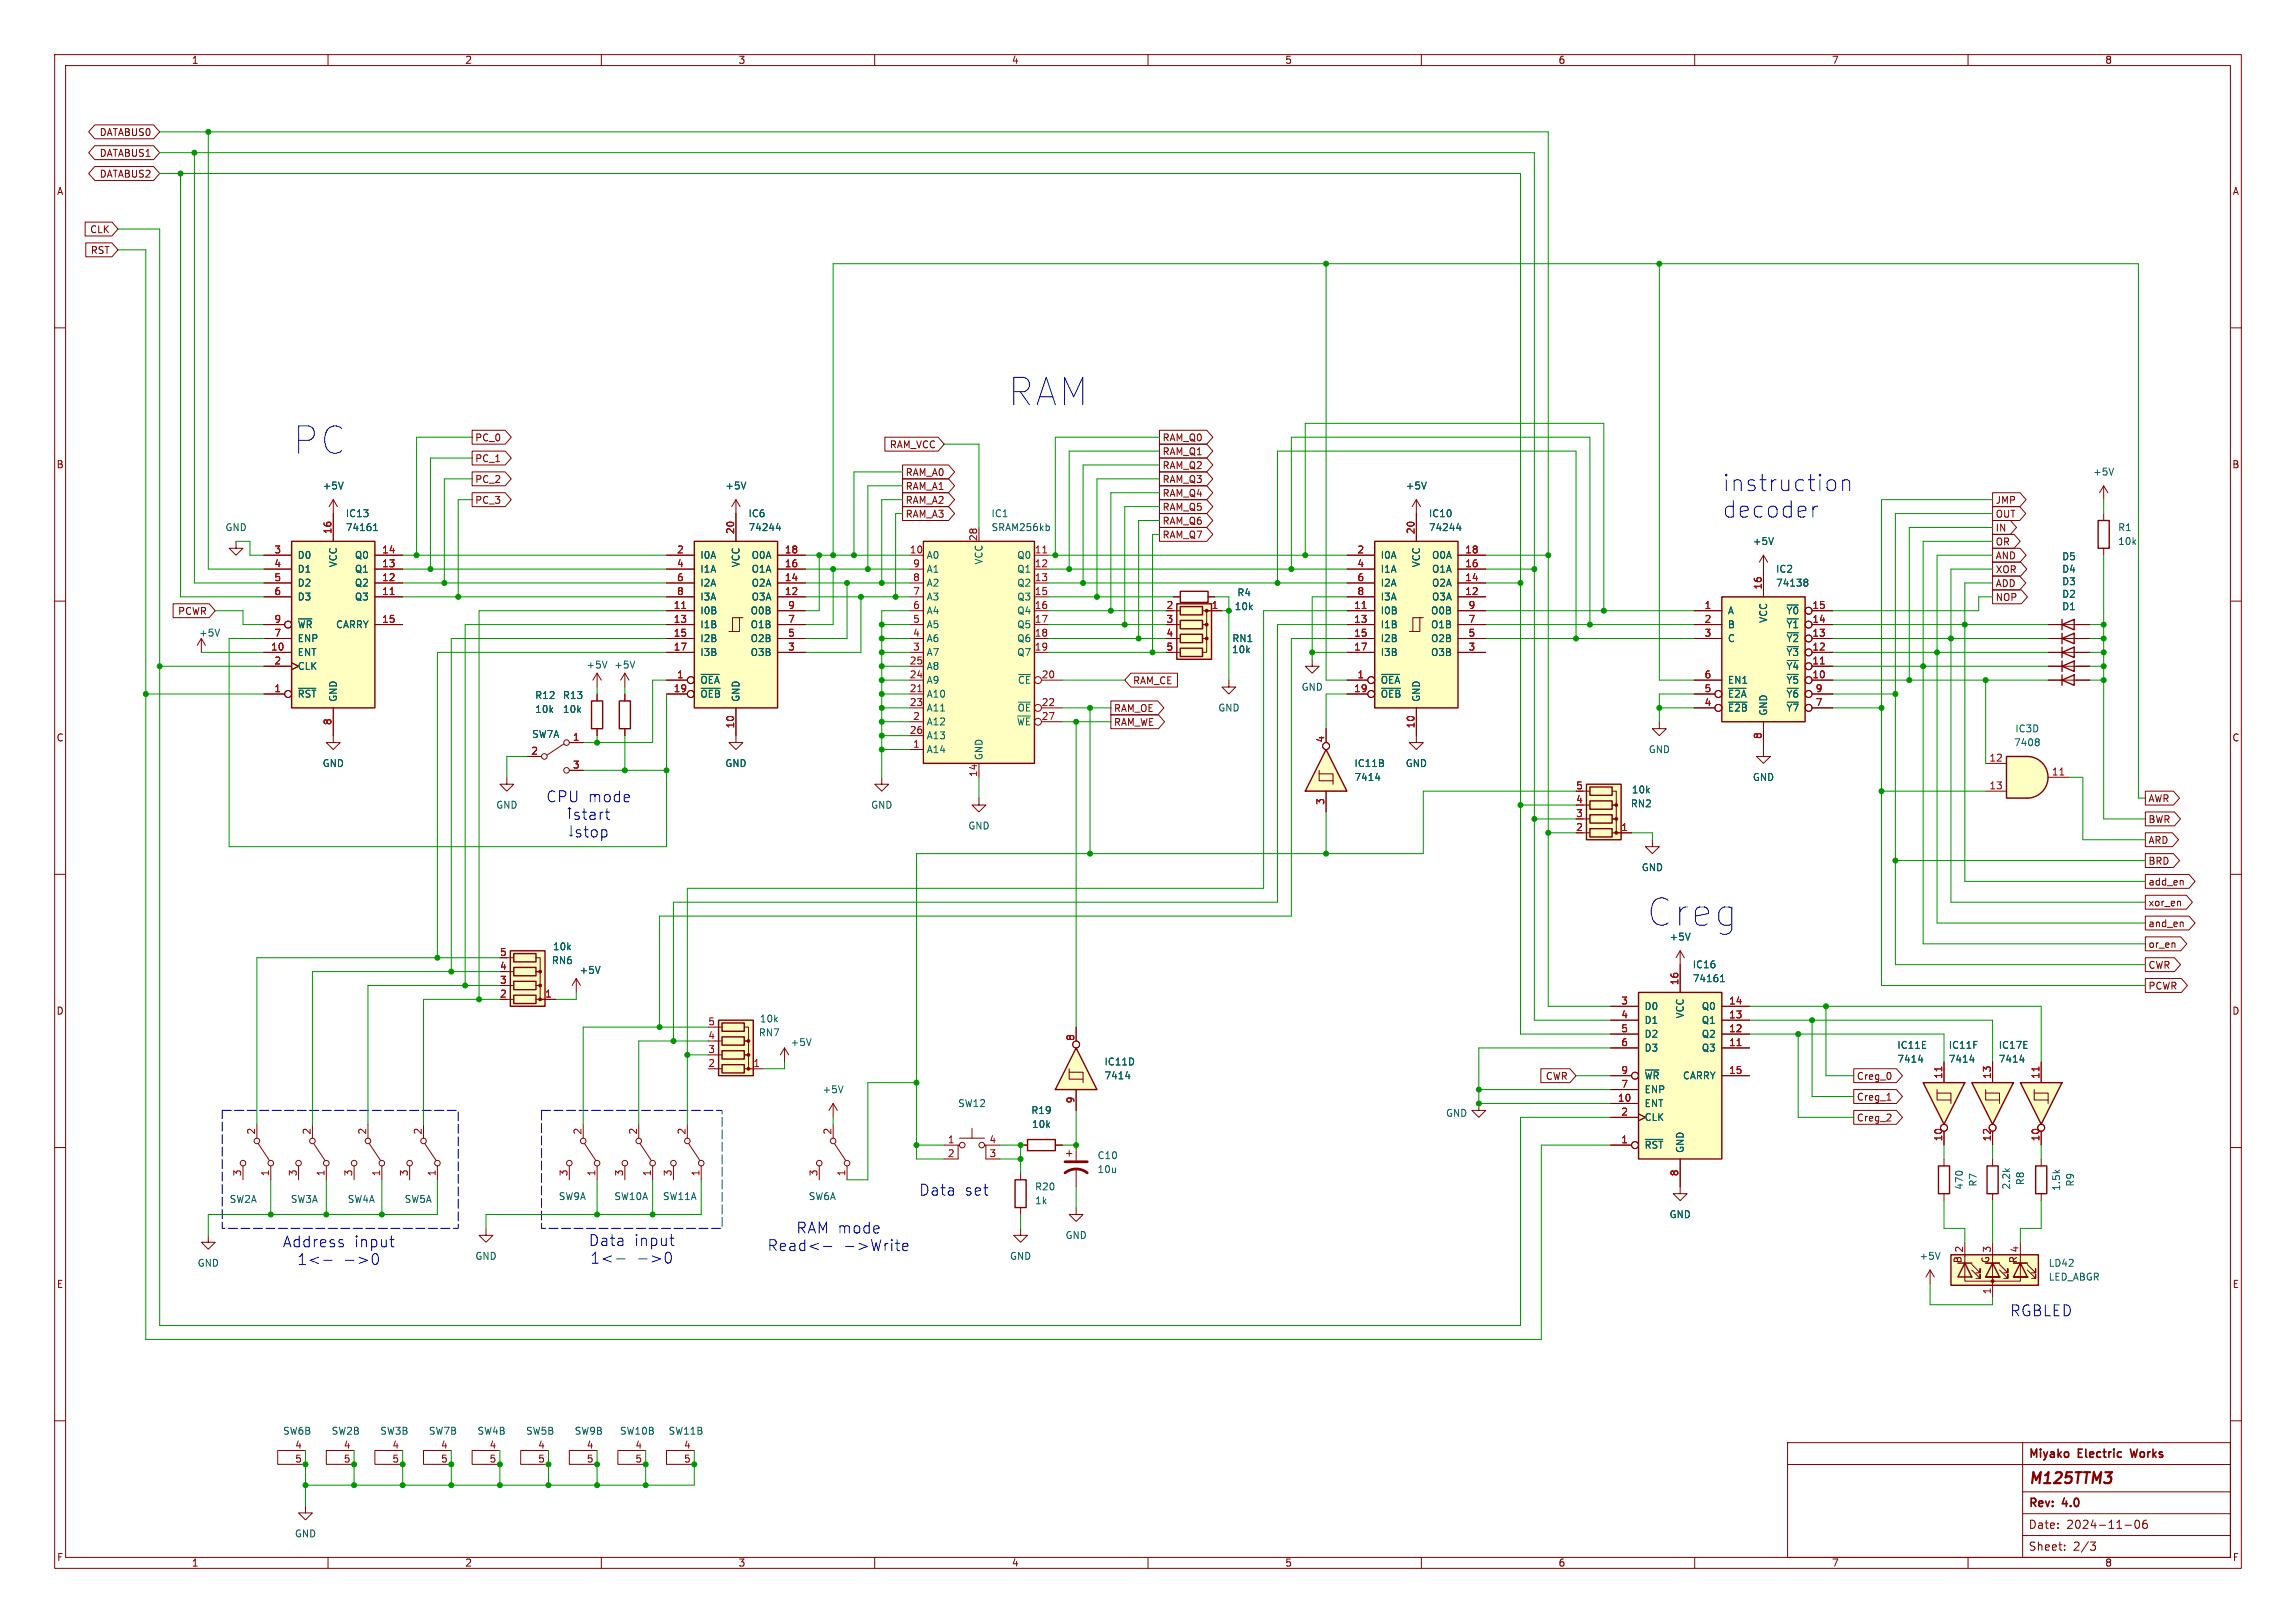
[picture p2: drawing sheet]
<svg xmlns="http://www.w3.org/2000/svg" width="420mm" height="297mm" viewBox="0 0 420 297" stroke-linecap="round" stroke-linejoin="round" font-family="sans-serif">
<defs><g id="words">
<g font-size="7" fill="#0000c2">
<text x="184.1" y="74.7">RAM</text>
<text x="53.3" y="83.6">PC</text>
</g>
<text font-size="7" fill="#006464" x="301" y="169.9">Creg</text>
<g font-size="4.2" fill="#0000c2">
<text x="315" y="90.2">instruction</text>
<text x="315" y="95">decoder</text>
</g>
<g font-size="2.8" fill="#0000c2">
<text x="99.9" y="147">CPU mode</text>
<text x="168.1" y="219">Data</text>
<text x="176.4" y="219">set</text>
<text x="145.6" y="225.9">RAM mode</text>
<text x="51.7" y="228.4">Address</text>
<text x="54.3" y="231.7">1&lt;-</text>
<text x="62.8" y="231.7">-&gt;0</text>
<text x="64.8" y="228.4">input</text>
<text x="107.6" y="228.2">Data</text>
<text x="107.9" y="231.4">1&lt;-</text>
<text x="116" y="228.2">input</text>
<text x="116.4" y="231.4">-&gt;0</text>
<text x="140.3" y="229.1">Read&lt;-</text>
<text x="154.2" y="229.1">-&gt;Write</text>
<text x="367.6" y="241">RGBLED</text>
</g>
<text font-size="2.8" fill="#840000" x="371" y="272.1">M125TTM3</text>
<g font-size="2.1" fill="#840000">
<text x="371" y="267.2">Miyako</text>
<text x="380.2" y="267.2">Electric</text>
<text x="390.5" y="267.2">Works</text>
<text x="371" y="280">Date:</text>
<text x="371" y="276.2">Rev:</text>
<text x="377.4" y="276.2">4.0</text>
<text x="378" y="280">2024-11-06</text>
<text x="371" y="284">Sheet:</text>
<text x="379.2" y="284">2/3</text>
</g>
<g font-size="1.8" fill="#840000">
<text x="35" y="11.9">1</text>
<text x="85" y="11.9">2</text>
<text x="135" y="11.9">3</text>
<text x="185" y="11.9">4</text>
<text x="235" y="11.9">5</text>
<text x="285" y="11.9">6</text>
<text x="335" y="11.9">7</text>
<text x="385" y="11.9">8</text>
<text x="18.1" y="25.1">DATABUS0</text>
<text x="18.1" y="28.9">DATABUS1</text>
<text x="10.3" y="35.9">A</text>
<text x="18.1" y="32.7">DATABUS2</text>
<text x="408.3" y="35.9">A</text>
<text x="16.4" y="42.9">CLK</text>
<text x="16.5" y="46.7">RST</text>
<text x="86.8" y="81">PC_0</text>
<text x="162.7" y="82.2">RAM_VCC</text>
<text x="212.6" y="81">RAM_Q0</text>
<text x="212.6" y="83.5">RAM_Q1</text>
<text x="10.3" y="85.9">B</text>
<text x="86.8" y="88.6">PC_2</text>
<text x="86.8" y="84.8">PC_1</text>
<text x="165.6" y="87.3">RAM_A0</text>
<text x="165.6" y="89.9">RAM_A1</text>
<text x="212.6" y="86">RAM_Q2</text>
<text x="212.6" y="88.6">RAM_Q3</text>
<text x="408.2" y="85.9">B</text>
<text x="86.8" y="92.4">PC_3</text>
<text x="165.6" y="94.9">RAM_A3</text>
<text x="165.6" y="92.4">RAM_A2</text>
<text x="212.6" y="91.1">RAM_Q4</text>
<text x="212.6" y="93.7">RAM_Q5</text>
<text x="365" y="92.4">JMP</text>
<text x="365" y="94.9">OUT</text>
<text x="212.6" y="96.2">RAM_Q6</text>
<text x="212.6" y="98.7">RAM_Q7</text>
<text x="365" y="100">OR</text>
<text x="365" y="97.5">IN</text>
<text x="365" y="105.1">XOR</text>
<text x="365" y="102.6">AND</text>
<text x="365" y="107.6">ADD</text>
<text x="32.5" y="112.7">PCWR</text>
<text x="365" y="110.2">NOP</text>
<text x="207.2" y="125.4">RAM_CE</text>
<text x="203.7" y="130.5">RAM_OE</text>
<text x="10.3" y="135.9">C</text>
<text x="203.7" y="133">RAM_WE</text>
<text x="408.2" y="135.9">C</text>
<text x="392.9" y="147">AWR</text>
<text x="392.9" y="154.6">ARD</text>
<text x="392.9" y="150.8">BWR</text>
<text x="392.9" y="158.4">BRD</text>
<text x="392.9" y="162.2">add_en</text>
<text x="392.9" y="166.1">xor_en</text>
<text x="392.9" y="173.7">or_en</text>
<text x="392.9" y="169.9">and_en</text>
<text x="392.9" y="177.5">CWR</text>
<text x="10.3" y="185.9">D</text>
<text x="392.9" y="181.3">PCWR</text>
<text x="408.2" y="185.9">D</text>
<text x="282.7" y="197.8">CWR</text>
<text x="339.6" y="197.8">Creg_0</text>
<text x="339.6" y="201.6">Creg_1</text>
<text x="339.6" y="205.4">Creg_2</text>
<text x="359" y="231.3" transform="rotate(-90 359 231.3)">B</text>
<text x="364.1" y="231.3" transform="rotate(-90 364.1 231.3)">G</text>
<text x="369.2" y="231.3" transform="rotate(-90 369.2 231.3)">R</text>
<text x="10.3" y="235.9">E</text>
<text x="408.3" y="235.9">E</text>
<text x="10.3" y="285.9">F</text>
<text x="35" y="286.9">1</text>
<text x="85" y="286.9">2</text>
<text x="135" y="286.9">3</text>
<text x="185" y="286.9">4</text>
<text x="235" y="286.9">5</text>
<text x="285" y="286.9">6</text>
<text x="335" y="286.9">7</text>
<text x="385" y="286.9">8</text>
<text x="408.3" y="285.9">F</text>
</g>
<g font-size="1.8" fill="#006464">
<text x="58.9" y="89.8">+5V</text>
<text x="132.6" y="89.8">+5V</text>
<text x="257" y="89.8">+5V</text>
<text x="382.8" y="87.2">+5V</text>
<text x="63.2" y="94.8">IC13</text>
<text x="136.8" y="94.8">IC6</text>
<text x="181.3" y="94.8">IC1</text>
<text x="261.3" y="94.8">IC10</text>
<text x="41.1" y="97.4">GND</text>
<text x="63.2" y="97.4">74161</text>
<text x="136.8" y="97.4">74244</text>
<text x="181.3" y="97.4">SRAM256kb</text>
<text x="261.3" y="97.4">74244</text>
<text x="320.5" y="99.9">+5V</text>
<text x="387.4" y="97.4">R1</text>
<text x="387.4" y="99.9">10k</text>
<text x="54.4" y="102.5">D0</text>
<text x="54.4" y="105">D1</text>
<text x="54.4" y="107.5">D2</text>
<text x="61.8" y="103.9" transform="rotate(-90 61.8 103.9)">VCC</text>
<text x="64.8" y="107.5">Q2</text>
<text x="64.8" y="105">Q1</text>
<text x="64.8" y="102.5">Q0</text>
<text x="128" y="102.5">I0A</text>
<text x="128" y="105">I1A</text>
<text x="128" y="107.5">I2A</text>
<text x="135.5" y="103.9" transform="rotate(-90 135.5 103.9)">VCC</text>
<text x="137.4" y="107.5">O2A</text>
<text x="137.4" y="105">O1A</text>
<text x="137.4" y="102.5">O0A</text>
<text x="169.4" y="102.5">A0</text>
<text x="169.4" y="107.5">A2</text>
<text x="169.4" y="105">A1</text>
<text x="179.9" y="103.4" transform="rotate(-90 179.9 103.4)">VCC</text>
<text x="186" y="102.5">Q0</text>
<text x="186" y="105">Q1</text>
<text x="186" y="107.5">Q2</text>
<text x="252.5" y="102.5">I0A</text>
<text x="252.5" y="105">I1A</text>
<text x="252.5" y="107.5">I2A</text>
<text x="259.9" y="103.9" transform="rotate(-90 259.9 103.9)">VCC</text>
<text x="261.9" y="107.5">O2A</text>
<text x="261.9" y="105">O1A</text>
<text x="261.9" y="102.5">O0A</text>
<text x="324.8" y="105">IC2</text>
<text x="324.8" y="107.5">74138</text>
<text x="377.1" y="105">D4</text>
<text x="377.1" y="107.3">D3</text>
<text x="377.1" y="102.7">D5</text>
<text x="54.4" y="110.1">D3</text>
<text x="64.8" y="110.1">Q3</text>
<text x="128" y="112.6">I0B</text>
<text x="128" y="110.1">I3A</text>
<text x="137.2" y="112.6">O0B</text>
<text x="137.4" y="110.1">O3A</text>
<text x="169.4" y="112.6">A4</text>
<text x="169.4" y="110.1">A3</text>
<text x="186" y="110.1">Q3</text>
<text x="186" y="112.6">Q4</text>
<text x="225.8" y="111.9">10k</text>
<text x="226.2" y="109.3">R4</text>
<text x="252.5" y="112.6">I0B</text>
<text x="252.5" y="110.1">I3A</text>
<text x="261.7" y="112.6">O0B</text>
<text x="261.9" y="110.1">O3A</text>
<text x="316" y="112.6">A</text>
<text x="326.7" y="112.6">~{Y0}</text>
<text x="377.1" y="111.9">D1</text>
<text x="377.1" y="109.6">D2</text>
<text x="36.3" y="116.7">+5V</text>
<text x="54.4" y="117.7">ENP</text>
<text x="54.4" y="115.2">~{WR}</text>
<text x="61.4" y="115.2">CARRY</text>
<text x="128" y="115.2">I1B</text>
<text x="128" y="117.7">I2B</text>
<text x="137.2" y="117.7">O2B</text>
<text x="137.2" y="115.2">O1B</text>
<text x="169.4" y="117.7">A6</text>
<text x="169.4" y="115.2">A5</text>
<text x="186" y="115.2">Q5</text>
<text x="186" y="117.7">Q6</text>
<text x="225.3" y="119.7">10k</text>
<text x="225.3" y="117.7">RN1</text>
<text x="252.5" y="115.2">I1B</text>
<text x="252.5" y="117.7">I2B</text>
<text x="261.7" y="117.7">O2B</text>
<text x="261.7" y="115.2">O1B</text>
<text x="316" y="115.2">B</text>
<text x="316" y="117.7">C</text>
<text x="323.4" y="114.1" transform="rotate(-90 323.4 114.1)">VCC</text>
<text x="326.7" y="117.7">~{Y2}</text>
<text x="326.7" y="115.2">~{Y1}</text>
<text x="54.4" y="120.2">ENT</text>
<text x="54.4" y="122.8">CLK</text>
<text x="107.2" y="122.5">+5V</text>
<text x="112.3" y="122.5">+5V</text>
<text x="128" y="125.3">~{OEA}</text>
<text x="128" y="120.2">I3B</text>
<text x="137.2" y="120.2">O3B</text>
<text x="169.4" y="125.3">A9</text>
<text x="169.4" y="122.8">A8</text>
<text x="169.4" y="120.2">A7</text>
<text x="186" y="120.2">Q7</text>
<text x="186.1" y="125.3">~{CE}</text>
<text x="252.5" y="125.3">~{OEA}</text>
<text x="252.5" y="120.2">I3B</text>
<text x="261.7" y="120.2">O3B</text>
<text x="316" y="125.3">EN1</text>
<text x="326.7" y="125.3">~{Y5}</text>
<text x="326.7" y="122.8">~{Y4}</text>
<text x="326.7" y="120.2">~{Y3}</text>
<text x="54.4" y="127.9">~{RST}</text>
<text x="61.8" y="128.5" transform="rotate(-90 61.8 128.5)">GND</text>
<text x="97.8" y="130.7">10k</text>
<text x="97.8" y="128.1">R12</text>
<text x="102.9" y="130.7">10k</text>
<text x="102.9" y="128.1">R13</text>
<text x="128" y="127.9">~{OEB}</text>
<text x="135.5" y="128.5" transform="rotate(-90 135.5 128.5)">GND</text>
<text x="169.4" y="127.9">A10</text>
<text x="169.4" y="130.4">A11</text>
<text x="186" y="130.4">~{OE}</text>
<text x="222.8" y="130.4">GND</text>
<text x="238" y="126.6">GND</text>
<text x="252.5" y="127.9">~{OEB}</text>
<text x="259.9" y="128.5" transform="rotate(-90 259.9 128.5)">GND</text>
<text x="316" y="130.4">~{E2B}</text>
<text x="316" y="127.9">~{E2A}</text>
<text x="323.4" y="131.1" transform="rotate(-90 323.4 131.1)">GND</text>
<text x="326.7" y="130.4">~{Y7}</text>
<text x="326.7" y="127.9">~{Y6}</text>
<text x="97.2" y="135.2">SW7A</text>
<text x="169.4" y="132.9">A12</text>
<text x="169.4" y="135.5">A13</text>
<text x="185.9" y="132.9">~{WE}</text>
<text x="368.3" y="136.8">7408</text>
<text x="368.6" y="134.2">IC3D</text>
<text x="58.9" y="140.6">GND</text>
<text x="132.6" y="140.6">GND</text>
<text x="169.4" y="138">A14</text>
<text x="179.9" y="139.2" transform="rotate(-90 179.9 139.2)">GND</text>
<text x="247.7" y="140.6">IC11B</text>
<text x="247.7" y="143.1">7414</text>
<text x="257" y="140.6">GND</text>
<text x="301.5" y="138">GND</text>
<text x="320.5" y="143.1">GND</text>
<text x="90.7" y="148.2">GND</text>
<text x="159.3" y="148.2">GND</text>
<text x="298.2" y="147.9">RN2</text>
<text x="298.4" y="145.4">10k</text>
<text x="177" y="152">GND</text>
<text x="300.2" y="159.6">GND</text>
<text x="305.3" y="172.3">+5V</text>
<text x="100.9" y="176.6">RN6</text>
<text x="101" y="174.1">10k</text>
<text x="105.9" y="178.4">+5V</text>
<text x="309.5" y="179.9">74161</text>
<text x="309.5" y="177.4">IC16</text>
<text x="300.7" y="185">D0</text>
<text x="311.2" y="185">Q0</text>
<text x="138.7" y="189.8">RN7</text>
<text x="138.9" y="187.3">10k</text>
<text x="144.5" y="191.6">+5V</text>
<text x="300.7" y="187.6">D1</text>
<text x="300.7" y="190.1">D2</text>
<text x="308.2" y="186.5" transform="rotate(-90 308.2 186.5)">VCC</text>
<text x="311.2" y="190.1">Q2</text>
<text x="311.2" y="187.6">Q1</text>
<text x="201.9" y="195.2">IC11D</text>
<text x="201.9" y="197.7">7414</text>
<text x="300.7" y="192.6">D3</text>
<text x="300.7" y="197.7">~{WR}</text>
<text x="307.8" y="197.7">CARRY</text>
<text x="311.2" y="192.6">Q3</text>
<text x="347" y="192.1">IC11E</text>
<text x="347" y="194.7">7414</text>
<text x="356.4" y="192.1">IC11F</text>
<text x="356.4" y="194.7">7414</text>
<text x="365.5" y="192.1">IC17E</text>
<text x="365.5" y="194.7">7414</text>
<text x="150.4" y="200.3">+5V</text>
<text x="175.2" y="202.8">SW12</text>
<text x="300.7" y="202.8">ENT</text>
<text x="300.7" y="200.3">ENP</text>
<text x="188.6" y="204.1">R19</text>
<text x="188.7" y="206.6">10k</text>
<text x="264.4" y="204.6">GND</text>
<text x="300.7" y="205.3">CLK</text>
<text x="200.7" y="212.3">C10</text>
<text x="200.7" y="214.9">10u</text>
<text x="300.7" y="210.4">~{RST}</text>
<text x="308.2" y="211.1" transform="rotate(-90 308.2 211.1)">GND</text>
<text x="41.9" y="220.3">SW2A</text>
<text x="53.1" y="220.3">SW3A</text>
<text x="63.5" y="220.3">SW4A</text>
<text x="73.9" y="220.3">SW5A</text>
<text x="102.1" y="219.8">SW9A</text>
<text x="112.3" y="219.8">SW10A</text>
<text x="121.2" y="219.8">SW11A</text>
<text x="147.8" y="219.8">SW6A</text>
<text x="189.2" y="218">R20</text>
<text x="189.2" y="220.6">1k</text>
<text x="359.3" y="217.8" transform="rotate(-90 359.3 217.8)">470</text>
<text x="361.8" y="217.2" transform="rotate(-90 361.8 217.2)">R7</text>
<text x="367.9" y="217.8" transform="rotate(-90 367.9 217.8)">2.2k</text>
<text x="370.4" y="217" transform="rotate(-90 370.4 217)">R8</text>
<text x="377" y="218" transform="rotate(-90 377 218)">1.5k</text>
<text x="379.6" y="217.2" transform="rotate(-90 379.6 217.2)">R9</text>
<text x="194.8" y="226.9">GND</text>
<text x="305.3" y="223.1">GND</text>
<text x="36.1" y="232">GND</text>
<text x="86.9" y="230.7">GND</text>
<text x="184.7" y="230.7">GND</text>
<text x="351" y="230.7">+5V</text>
<text x="374.7" y="232">LD42</text>
<text x="374.7" y="234.5">LED_ABGR</text>
<text x="51.7" y="262.7">SW6B</text>
<text x="60.6" y="262.7">SW2B</text>
<text x="69.5" y="262.7">SW3B</text>
<text x="78.4" y="262.7">SW7B</text>
<text x="87.2" y="262.7">SW4B</text>
<text x="96.1" y="262.7">SW5B</text>
<text x="105" y="262.7">SW9B</text>
<text x="113.3" y="262.7">SW10B</text>
<text x="122.2" y="262.7">SW11B</text>
<text x="53.8" y="281.5">GND</text>
</g>
<g font-size="1.8" fill="#a90000">
<text x="50.1" y="101.3">3</text>
<text x="60.7" y="97.8" transform="rotate(-90 60.7 97.8)">16</text>
<text x="69.8" y="101.3">14</text>
<text x="123.8" y="101.3">2</text>
<text x="134.4" y="97.8" transform="rotate(-90 134.4 97.8)">20</text>
<text x="143.5" y="101.3">18</text>
<text x="166.3" y="101.3">10</text>
<text x="178.8" y="99.1" transform="rotate(-90 178.8 99.1)">28</text>
<text x="189.2" y="101.3">11</text>
<text x="248.2" y="101.3">2</text>
<text x="258.8" y="97.8" transform="rotate(-90 258.8 97.8)">20</text>
<text x="267.9" y="101.3">18</text>
<text x="50.1" y="103.9">4</text>
<text x="50.1" y="106.4">5</text>
<text x="69.8" y="106.4">12</text>
<text x="69.8" y="103.9">13</text>
<text x="123.8" y="103.9">4</text>
<text x="123.8" y="106.4">6</text>
<text x="143.5" y="106.4">14</text>
<text x="143.5" y="103.9">16</text>
<text x="166.9" y="106.4">8</text>
<text x="166.9" y="103.9">9</text>
<text x="189.2" y="103.9">12</text>
<text x="189.2" y="106.4">13</text>
<text x="248.2" y="103.9">4</text>
<text x="248.2" y="106.4">6</text>
<text x="267.9" y="106.4">14</text>
<text x="267.9" y="103.9">16</text>
<text x="322.3" y="108" transform="rotate(-90 322.3 108)">16</text>
<text x="50.1" y="109">6</text>
<text x="69.8" y="109">11</text>
<text x="123.1" y="111.5">11</text>
<text x="123.8" y="109">8</text>
<text x="143.5" y="109">12</text>
<text x="144.1" y="111.5">9</text>
<text x="166.9" y="111.5">6</text>
<text x="166.9" y="109">7</text>
<text x="189.2" y="109">15</text>
<text x="189.2" y="111.5">16</text>
<text x="213.3" y="111.5">2</text>
<text x="221.5" y="111.5">1</text>
<text x="247.6" y="111.5">11</text>
<text x="248.2" y="109">8</text>
<text x="267.9" y="109">12</text>
<text x="268.5" y="111.5">9</text>
<text x="311.7" y="111.5">1</text>
<text x="331.4" y="111.5">15</text>
<text x="49.5" y="119.1">10</text>
<text x="50.1" y="116.6">7</text>
<text x="50.1" y="114">9</text>
<text x="69.8" y="114">15</text>
<text x="123.1" y="114">13</text>
<text x="123.1" y="116.6">15</text>
<text x="123.1" y="119.1">17</text>
<text x="144.1" y="119.1">3</text>
<text x="144.1" y="116.6">5</text>
<text x="144.1" y="114">7</text>
<text x="166.9" y="119.1">3</text>
<text x="166.9" y="116.6">4</text>
<text x="166.9" y="114">5</text>
<text x="189.2" y="114">17</text>
<text x="189.2" y="116.6">18</text>
<text x="189.2" y="119.1">19</text>
<text x="213.3" y="114">3</text>
<text x="213.3" y="116.6">4</text>
<text x="213.3" y="119.1">5</text>
<text x="247.6" y="114">13</text>
<text x="247.6" y="116.6">15</text>
<text x="247.6" y="119.1">17</text>
<text x="268.5" y="119.1">3</text>
<text x="268.5" y="116.6">5</text>
<text x="268.5" y="114">7</text>
<text x="311.7" y="114">2</text>
<text x="311.7" y="116.6">3</text>
<text x="331.4" y="119.1">12</text>
<text x="331.4" y="116.6">13</text>
<text x="331.4" y="114">14</text>
<text x="50.1" y="121.7">2</text>
<text x="123.8" y="124.2">1</text>
<text x="166.3" y="124.2">24</text>
<text x="166.3" y="121.7">25</text>
<text x="190.5" y="124.2">20</text>
<text x="248.2" y="124.2">1</text>
<text x="311.7" y="124.2">6</text>
<text x="331.4" y="124.2">10</text>
<text x="331.4" y="121.7">11</text>
<text x="50.1" y="126.7">1</text>
<text x="123.1" y="126.7">19</text>
<text x="166.3" y="126.7">21</text>
<text x="166.3" y="129.3">23</text>
<text x="166.9" y="131.8">2</text>
<text x="190.5" y="129.3">22</text>
<text x="190.5" y="131.8">27</text>
<text x="247.6" y="126.7">19</text>
<text x="311.7" y="129.3">4</text>
<text x="311.7" y="126.7">5</text>
<text x="332" y="129.3">7</text>
<text x="332" y="126.7">9</text>
<text x="60.7" y="132.8" transform="rotate(-90 60.7 132.8)">8</text>
<text x="104.7" y="135.6">1</text>
<text x="134.4" y="133.4" transform="rotate(-90 134.4 133.4)">10</text>
<text x="166.3" y="134.4">26</text>
<text x="166.9" y="136.9">1</text>
<text x="242.3" y="136" transform="rotate(-90 242.3 136)">4</text>
<text x="258.8" y="133.4" transform="rotate(-90 258.8 133.4)">10</text>
<text x="322.3" y="135.3" transform="rotate(-90 322.3 135.3)">8</text>
<text x="97.1" y="138.2">2</text>
<text x="104.7" y="140.7">3</text>
<text x="178.8" y="142.3" transform="rotate(-90 178.8 142.3)">14</text>
<text x="363.8" y="139.4">12</text>
<text x="375.2" y="142">11</text>
<text x="242.3" y="147.4" transform="rotate(-90 242.3 147.4)">3</text>
<text x="288.2" y="149.6">3</text>
<text x="288.2" y="147.1">4</text>
<text x="288.2" y="144.5">5</text>
<text x="363.8" y="144.5">13</text>
<text x="288.2" y="152.1">2</text>
<text x="296.5" y="152.1">1</text>
<text x="91.4" y="177.5">4</text>
<text x="91.4" y="175">5</text>
<text x="91.4" y="182.6">2</text>
<text x="91.4" y="180.1">3</text>
<text x="99.6" y="182.6">1</text>
<text x="296.5" y="183.9">3</text>
<text x="307.1" y="180.4" transform="rotate(-90 307.1 180.4)">16</text>
<text x="316.2" y="183.9">14</text>
<text x="129.5" y="190.2">4</text>
<text x="129.5" y="187.7">5</text>
<text x="196.6" y="190.6" transform="rotate(-90 196.6 190.6)">8</text>
<text x="296.5" y="186.4">4</text>
<text x="296.5" y="189">5</text>
<text x="296.5" y="191.5">6</text>
<text x="316.2" y="191.5">11</text>
<text x="316.2" y="189">12</text>
<text x="316.2" y="186.4">13</text>
<text x="129.5" y="195.3">2</text>
<text x="129.5" y="192.8">3</text>
<text x="137.7" y="195.3">1</text>
<text x="296.5" y="196.6">9</text>
<text x="316.2" y="196.6">15</text>
<text x="355.3" y="197.5" transform="rotate(-90 355.3 197.5)">11</text>
<text x="364.2" y="197.5" transform="rotate(-90 364.2 197.5)">13</text>
<text x="373.1" y="197.5" transform="rotate(-90 373.1 197.5)">11</text>
<text x="196.6" y="202" transform="rotate(-90 196.6 202)">9</text>
<text x="295.9" y="201.7">10</text>
<text x="296.5" y="199.1">7</text>
<text x="46.7" y="207.7" transform="rotate(-90 46.7 207.7)">2</text>
<text x="56.9" y="207.7" transform="rotate(-90 56.9 207.7)">2</text>
<text x="67.1" y="207.7" transform="rotate(-90 67.1 207.7)">2</text>
<text x="77.2" y="207.7" transform="rotate(-90 77.2 207.7)">2</text>
<text x="106.4" y="207.7" transform="rotate(-90 106.4 207.7)">2</text>
<text x="116.6" y="207.7" transform="rotate(-90 116.6 207.7)">2</text>
<text x="125.5" y="207.7" transform="rotate(-90 125.5 207.7)">2</text>
<text x="152.1" y="207.7" transform="rotate(-90 152.1 207.7)">2</text>
<text x="173.3" y="209.3">1</text>
<text x="180.9" y="209.3">4</text>
<text x="296.5" y="209.3">1</text>
<text x="296.5" y="204.2">2</text>
<text x="355.3" y="209" transform="rotate(-90 355.3 209)">10</text>
<text x="364.2" y="209" transform="rotate(-90 364.2 209)">12</text>
<text x="373.1" y="209" transform="rotate(-90 373.1 209)">10</text>
<text x="44.2" y="215.3" transform="rotate(-90 44.2 215.3)">3</text>
<text x="49.3" y="215.3" transform="rotate(-90 49.3 215.3)">1</text>
<text x="54.4" y="215.3" transform="rotate(-90 54.4 215.3)">3</text>
<text x="59.4" y="215.3" transform="rotate(-90 59.4 215.3)">1</text>
<text x="64.5" y="215.3" transform="rotate(-90 64.5 215.3)">3</text>
<text x="69.6" y="215.3" transform="rotate(-90 69.6 215.3)">1</text>
<text x="74.7" y="215.3" transform="rotate(-90 74.7 215.3)">3</text>
<text x="79.8" y="215.3" transform="rotate(-90 79.8 215.3)">1</text>
<text x="103.9" y="215.3" transform="rotate(-90 103.9 215.3)">3</text>
<text x="109" y="215.3" transform="rotate(-90 109 215.3)">1</text>
<text x="114" y="215.3" transform="rotate(-90 114 215.3)">3</text>
<text x="119.1" y="215.3" transform="rotate(-90 119.1 215.3)">1</text>
<text x="122.9" y="215.3" transform="rotate(-90 122.9 215.3)">3</text>
<text x="128" y="215.3" transform="rotate(-90 128 215.3)">1</text>
<text x="149.6" y="215.3" transform="rotate(-90 149.6 215.3)">3</text>
<text x="154.7" y="215.3" transform="rotate(-90 154.7 215.3)">1</text>
<text x="173.3" y="211.8">2</text>
<text x="180.9" y="211.8">3</text>
<text x="307.1" y="215.3" transform="rotate(-90 307.1 215.3)">8</text>
<text x="359.2" y="229.3" transform="rotate(-90 359.2 229.3)">2</text>
<text x="364.2" y="229.3" transform="rotate(-90 364.2 229.3)">3</text>
<text x="369.3" y="229.3" transform="rotate(-90 369.3 229.3)">4</text>
<text x="364.2" y="236.9" transform="rotate(-90 364.2 236.9)">1</text>
<text x="53.9" y="265.2">4</text>
<text x="53.9" y="267.7">5</text>
<text x="62.8" y="265.2">4</text>
<text x="62.8" y="267.7">5</text>
<text x="71.7" y="265.2">4</text>
<text x="71.7" y="267.7">5</text>
<text x="80.6" y="265.2">4</text>
<text x="80.6" y="267.7">5</text>
<text x="89.5" y="265.2">4</text>
<text x="89.5" y="267.7">5</text>
<text x="98.4" y="265.2">4</text>
<text x="98.4" y="267.7">5</text>
<text x="107.2" y="265.2">4</text>
<text x="107.2" y="267.7">5</text>
<text x="116.1" y="265.2">4</text>
<text x="116.1" y="267.7">5</text>
<text x="125" y="265.2">4</text>
<text x="125" y="267.7">5</text>
</g>
</g></defs>
<g fill="none" stroke="#840000" stroke-width=".18">
<path d="M10 10h400v277h-400zM12 12h396v273h-396zM60 10v2M110 10v2M160 10v2M210 10v2M260 10v2M310 10v2M360 10v2M10 60h2M408 60h2M61 91.4l-.8 1.3"/>
<path d="M61 91.4v2.6M61 91.4l.7 1.3M10 110h2M408 110h2M10 160h2M408 160h2M10 210h2M408 210h2M38.1 226.1v1.2h1.3l-1.3 1.3-1.3-1.3h1.3M10 260h2M327 264h81v21h-81zM327 268h81"/>
<path d="M370 277h38M370 273h38M370 264v21M388.7 279.1h1.2M390.7 278.3l.2-.1a.8 .8 0 0 1 .5 .7 .8 .8 0 0 1-.5 .8l-.2-.2-.2-.4zM392.7 278.2a.59 .59 0 0 0-.8 .6v.6l.2 .2 .4 .1 .2-.2 .1-.5-.1-.2h-.5l-.3 .2M408 260h2M60 285v2M110 285v2M160 285v2M210 285v2M260 285v2"/>
<path d="M310 285v2M360 285v2M370 281h38M377.7 283.5v.2M377.7 282.8v.1M382.4 282.2h.9l-.5 .6 .4 .1 .1 .5-.3 .3h-.4"/>
</g>
<path d="M385.1 269.4h1.2l-.7 .8" fill="none" stroke="#840000" stroke-width=".4"/>
<path d="M389.7 265.2l.3 1.5" fill="none" stroke="#840000" stroke-width=".3"/>
<path d="M62.8 88.2l-.4 1.3" fill="none" stroke="#006464" stroke-width=".18"/>
<path d="M251.5 99.1h15.2v30.4h-15.2z" fill="#ffffc2"/>
<g fill="none" stroke="#840000" stroke-width=".18">
<path d="M259.1 94v5.1M384.8 88.9l-.8 1.3M384.8 88.9v2.5M384.8 88.9l.8 1.3M246.4 111.8h5.1M246.4 109.2h5.1M246.4 114.3h5.1M246.4 106.7h5.1M246.4 116.8h5.1M246.4 104.1h5.1M246.4 119.4h5.1M246.4 101.6h5.1"/>
<path d="M259.7 113h-1.3v2.6M260.3 113h-.6v2.6h-1.9M266.7 111.8h5.1M266.7 109.2h5.1M266.7 114.3h5.1M266.7 106.7h5.1M266.7 116.8h5.1M266.7 104.1h5.1M266.7 119.4h5.1M266.7 101.6h5.1M374.6 116.8h7.7M224.8 124.5v1.2h1.3l-1.3 1.3-1.3-1.3h1.3"/>
<path d="M240 120.7v1.2h1.3l-1.3 1.3-1.2-1.3h1.2M246.4 124.5h3.8M246.4 127h3.8M259.1 129.5v5.1M374.6 124.5h7.7M54.6 213.4v2.5M57.1 205.7v2.6M57.4 209.3l2 3M59.7 213.4v2.5"/>
<circle cx="250.8" cy="124.5" r=".63"/>
<circle cx="250.8" cy="127" r=".63"/>
<circle cx="54.6" cy="212.9" r=".51"/>
<circle cx="57.2" cy="208.8" r=".51"/>
<circle cx="59.7" cy="212.9" r=".51"/>
</g>
<path d="M251.5 99.1h15.2v30.4h-15.2zM377.2 116.8l2.2-.9v1.9zM377.2 115.9v1.9M377.2 124.5l2.2-1v1.9zM377.2 123.5v1.9" fill="none" stroke="#840000" stroke-width=".25"/>
<path d="M266.8 95.8l-.3 .9h.8M267.1 96.3v.8M386.6 85.7l-.4 1.2M252.7 123.4h3.3M252.7 126h3.5" fill="none" stroke="#006464" stroke-width=".18"/>
<path d="M249.2 111.3h.7" fill="none" stroke="#a90000" stroke-width=".18"/>
<path d="M196.8 191.8l3.9 7.6h-7.7z" fill="#ffffc2"/>
<path d="M196.8 191.8l3.9 7.6h-7.7z" fill="none" stroke="#840000" stroke-width=".25"/>
<g fill="none" stroke="#840000" stroke-width=".18">
<path d="M195.6 196.2v1.3h2.5M195.6 195.6v.6h2.5v1.9M196.8 188v2.5M196.8 199.4v3.8"/>
<circle cx="196.8" cy="191.1" r=".63"/>
</g>
<path d="M205.9 197h.8M206.5 196.6v.8" fill="none" stroke="#006464" stroke-width=".18"/>
<path d="M290.2 143.5h6.3v10.2h-6.3z" fill="#ffffc2"/>
<path d="M290.2 143.5h6.3v10.2h-6.3zM290.8 151.6h4.1v1.6h-4.1zM290.8 149.1h4.1v1.5h-4.1zM290.8 146.6h4.1v1.5h-4.1zM290.8 144h4.1v1.5h-4.1z" fill="none" stroke="#840000" stroke-width=".25"/>
<g fill="#840000" stroke="#840000" stroke-width=".18">
<circle cx="295.7" cy="152.4" r=".25"/>
<circle cx="295.7" cy="149.9" r=".25"/>
<circle cx="295.7" cy="147.3" r=".25"/>
</g>
<path d="M259.1 91.4l-.8 1.3M259.1 91.4v2.6M259.1 91.4l.7 1.3M289.6 152.4h1.2M289.6 149.9h1.2M289.6 147.3h1.2M289.6 144.8h1.2M294.9 144.8h.8v2.5h-.8h.8v2.6h-.8h.8v2.5h-.8M295.9 152.4h2.5M270.5 201.9v1.3h1.3l-1.3 1.3-1.3-1.3h1.3" fill="none" stroke="#840000" stroke-width=".18"/>
<path d="M260.9 88.2l-.4 1.3" fill="none" stroke="#006464" stroke-width=".18"/>
<path d="M242.6 137.2l3.8 7.6h-7.6z" fill="#ffffc2"/>
<path d="M377.2 119.4l2.2-1v1.9zM377.2 118.4v1.9M242.6 137.2l3.8 7.6h-7.6zM377.2 121.9l2.2-.9v1.9zM377.2 121v1.9" fill="none" stroke="#840000" stroke-width=".25"/>
<g fill="none" stroke="#840000" stroke-width=".18">
<path d="M36.8 116.8l-.7 1.3M36.8 116.8v2.6M36.8 116.8l.8 1.3M374.6 119.4h7.7M134.6 134.6v1.3h1.3l-1.3 1.3-1.3-1.3h1.3M242.6 133.4v2.5M374.6 121.9h7.7M241.3 141.6v1.3h2.5M241.3 141v.6h2.5v1.9M242.6 144.8v3.8M302.3 153.7v1.2h1.2l-1.2 1.3-1.3-1.3h1.3M307.3 174l-.7 1.3"/>
<path d="M307.3 174v2.5M307.3 174l.8 1.3M44.4 213.4v2.5M47 205.7v2.6M47.2 209.3l2.1 3M49.5 213.4v2.5M195.1 211.1h1M195.6 210.6v1M196.8 209.6v2.7M196.8 213.9v3.3"/>
<circle cx="242.6" cy="136.5" r=".63"/>
<circle cx="44.5" cy="212.9" r=".51"/>
<circle cx="47" cy="208.8" r=".51"/>
<circle cx="49.5" cy="212.9" r=".51"/>
</g>
<path d="M40.2 115.1l-.5 1.3M251.6 142.4h.8M252.2 142v.8" fill="none" stroke="#006464" stroke-width=".18"/>
<path d="M194.8 214.6a3.3 3.3 0 0 1 4.1 0M194.8 212.6h4.1" fill="none" stroke="#840000" stroke-width=".51"/>
<path d="M299.7 181.6h15.3v30.5h-15.3z" fill="#ffffc2"/>
<path d="M299.7 181.6h15.3v30.5h-15.3z" fill="none" stroke="#840000" stroke-width=".25"/>
<g fill="none" stroke="#840000" stroke-width=".18">
<path d="M134.6 91.4l-.7 1.3M134.6 91.4v2.6M134.6 91.4l.8 1.3M307.3 176.5v5.1M294.6 191.8h5.1M294.6 189.2h5.1M294.6 186.7h5.1M294.6 184.2h5.1M294.6 196.9h3.8M294.6 199.4h5.1M315 191.8h5M315 189.2h5"/>
<path d="M315 186.7h5M315 184.2h5M315 196.9h5M294.6 209.6h3.8M294.6 201.9h5.1M294.6 204.5h5.1M299.7 203.8l1.3 .7-1.3 .6M307.3 212.1v6.3h1.3l-1.3 1.3-1.2-1.3h1.2"/>
<circle cx="299.1" cy="196.8" r=".63"/>
<circle cx="299.1" cy="209.5" r=".63"/>
</g>
<path d="M136.4 88.2l-.4 1.3M314.7 179.6h.8M314.7 178.7l.4-.3v1.2M301 195.8h2.4M301 208.5h3.2" fill="none" stroke="#006464" stroke-width=".18"/>
<path d="M317.7 191.4h.8" fill="none" stroke="#a90000" stroke-width=".18"/>
<path d="M53.3 99.1h15.3v30.4h-15.3z" fill="#ffffc2"/>
<path d="M53.3 99.1h15.3v30.4h-15.3z" fill="none" stroke="#840000" stroke-width=".25"/>
<g fill="none" stroke="#840000" stroke-width=".18">
<path d="M43.2 99.1v1.2h1.2l-1.2 1.3-1.3-1.3h1.3M61 94v5.1M48.3 119.4h5M48.3 109.2h5M48.3 106.7h5M48.3 104.1h5M48.3 101.6h5M48.3 114.3h3.8M48.3 116.8h5M68.6 109.2h5.1M68.6 106.7h5.1M68.6 104.1h5.1"/>
<path d="M68.6 101.6h5.1M68.6 114.3h5.1M48.3 127h3.8M48.3 121.9h5M53.3 121.3l1.3 .6-1.3 .7M61 129.5v5.1"/>
<circle cx="52.7" cy="114.3" r=".63"/>
<circle cx="52.7" cy="127" r=".63"/>
</g>
<path d="M68.3 97.1h.8M68.3 96.2l.4-.4v1.3M54.6 113.3h2.5M54.6 126h3.2" fill="none" stroke="#006464" stroke-width=".18"/>
<path d="M71.4 108.8h.7" fill="none" stroke="#a90000" stroke-width=".18"/>
<path d="M215.3 110.5h6.3v10.2h-6.3z" fill="#ffffc2"/>
<path d="M215.3 110.5h6.3v10.2h-6.3zM215.9 111h4.1v1.5h-4.1zM215.9 113.5h4.1v1.6h-4.1zM215.9 116.1h4.1v1.5h-4.1zM215.9 118.6h4.1v1.5h-4.1zM215.9 108.2h5.1v2h-5.1z" fill="none" stroke="#840000" stroke-width=".25"/>
<g fill="#840000" stroke="#840000" stroke-width=".18">
<circle cx="220.7" cy="111.8" r=".25"/>
<circle cx="220.7" cy="114.3" r=".25"/>
<circle cx="220.7" cy="116.8" r=".25"/>
</g>
<path d="M214.6 111.8h1.3M214.6 114.3h1.3M214.6 116.8h1.3M214.6 119.4h1.3M214.6 109.2h1.3M220 111.8h.7v2.5h-.7h.7v2.5h-.7h.7v2.6h-.7M221 111.8h2.5M221 109.2h1.2" fill="none" stroke="#840000" stroke-width=".18"/>
<path d="M370.8 138.4a3.8 3.8 0 0 1 3.8 3.8 3.8 3.8 0 0 1-3.8 3.9z" fill="#ffffc2" stroke="#ffffc2" stroke-width=".18"/>
<path d="M367 138.4h3.8v7.7h-3.8z" fill="#ffffc2"/>
<path d="M367 138.4h3.8a3.8 3.8 0 0 1 3.8 3.8 3.8 3.8 0 0 1-3.8 3.9h-3.8z" fill="none" stroke="#840000" stroke-width=".25"/>
<path d="M322.6 137.2v1.2h1.2l-1.2 1.3-1.3-1.3h1.3M363.2 139.7h3.8M363.2 144.8h3.8M374.6 142.2h3.9" fill="none" stroke="#840000" stroke-width=".18"/>
<path d="M376.8 141.8h.7" fill="none" stroke="#a90000" stroke-width=".18"/>
<path d="M372.8 135.2l.2 .2-.2 .3 .2 .3v.2l-.2 .3" fill="none" stroke="#006464" stroke-width=".18"/>
<path d="M315 109.2h15.2v22.9h-15.2z" fill="#ffffc2"/>
<path d="M383.8 95.3h2v5h-2zM315 109.2h15.2v22.9h-15.2zM377.2 114.3l2.2-1v2zM377.2 113.3v2" fill="none" stroke="#840000" stroke-width=".25"/>
<g fill="none" stroke="#840000" stroke-width=".18">
<path d="M384.8 94v1.3M309.9 111.8h5.1M309.9 116.8h5.1M309.9 114.3h5.1M322.6 101.6v7.6M322.6 101.6l-.8 1.3M322.6 101.6l.7 1.3M331.5 111.8h3.8M331.5 119.4h3.8M331.5 116.8h3.8M331.5 114.3h3.8M374.6 114.3h7.7"/>
<path d="M384.8 100.3v1.3M259.1 134.6v1.3h1.2l-1.2 1.3-1.3-1.3h1.3M303.5 132.1v1.3h1.3l-1.3 1.2-1.2-1.2h1.2M309.9 124.5h5.1M309.9 129.5h3.8M309.9 127h3.8M322.6 132.1v5.1M331.5 124.5h3.8M331.5 121.9h3.8M331.5 129.5h3.8M331.5 127h3.8M353.1 232.4l-.8 1.3"/>
<path d="M353.1 232.4v2.5M353.1 232.4l.7 1.3"/>
<circle cx="314.3" cy="127" r=".63"/>
<circle cx="314.3" cy="129.5" r=".63"/>
</g>
<path d="M333 121.5h.7" fill="none" stroke="#a90000" stroke-width=".18"/>
<path d="M324.4 98.4l-.4 1.2M326.9 110.7h2.1M330.2 106h.2l.3 .2-.3 .3M330.2 106.5h.2M330.4 106.5l.3 .3v.2l-.1 .2-.4 .1M316.2 128.5h3.4M316.2 126h3.2M354.9 229.2l-.4 1.2" fill="none" stroke="#006464" stroke-width=".18"/>
<path d="M356.9 229.6h16v5.6h-16z" fill="#ffffc2"/>
<g fill="none" stroke="#840000" stroke-width=".18">
<path d="M355.6 212.1v1.3M355.6 218.4v1.3M364.5 212.1v1.3M364.5 218.4v1.3M373.4 212.1v1.3M373.4 218.4v1.3M359.4 231.1v3.3h10.2v-3.3M359.4 227.3v2.6M360.7 231.4l1.5 1.5v-.7v.7h-.8M360.7 232.4l1.5 1.5v-.7v.7h-.8M363.2 231.1h2.6M363.2 233.7h2.6z"/>
<path d="M364.5 227.3v2.6M364.5 231.1v6.4M365.8 231.4l1.5 1.5v-.7v.7h-.8M365.8 232.4l1.5 1.5v-.7v.7h-.8M365.8 233.7h.1M368.3 231.1h2.5M368.3 233.7h2.5zM369.6 227.3v2.6M370.8 231.4l1.6 1.5v-.7v.7h-.8M370.8 232.4l1.6 1.5v-.7v.7h-.8M370.8 233.7h.1"/>
</g>
<path d="M354.6 213.4h2v5h-2zM363.5 213.4h2v5h-2zM372.4 213.4h2v5h-2zM356.9 229.6h16v5.6h-16zM358.1 231.1h2.6M359.4 231.1l1.3 2.6h-2.6zM363.2 231.1h2.6M364.5 231.1l1.3 2.6h-2.6zM368.3 231.1h2.5M369.6 231.1l1.2 2.6h-2.5z" fill="none" stroke="#840000" stroke-width=".25"/>
<circle cx="364.5" cy="234.4" r=".25" fill="#840000" stroke="#840000" stroke-width=".18"/>
<path d="M351.8 198.1h7.6l-3.8 7.6z" fill="#ffffc2"/>
<path d="M351.8 198.1h7.6l-3.8 7.6z" fill="none" stroke="#840000" stroke-width=".25"/>
<g fill="none" stroke="#840000" stroke-width=".18">
<path d="M354.3 199.4v1.9h2.6v.6M355.6 194.3v3.8M354.3 200h2.6v1.3M355.6 207v2.6"/>
<circle cx="355.6" cy="206.4" r=".63"/>
</g>
<path d="M355.2 195.2v.8" fill="none" stroke="#a90000" stroke-width=".18"/>
<path d="M350.9 194h.8M351.6 193.5v.9" fill="none" stroke="#006464" stroke-width=".18"/>
<path d="M369.6 198.1h7.6l-3.8 7.6z" fill="#ffffc2"/>
<path d="M369.6 198.1h7.6l-3.8 7.6z" fill="none" stroke="#840000" stroke-width=".25"/>
<g fill="none" stroke="#840000" stroke-width=".18">
<path d="M372.1 199.4v1.9h2.5v.6M373.4 194.3v3.8M372.1 200h2.5v1.3M373.4 207v2.6"/>
<circle cx="373.4" cy="206.4" r=".63"/>
</g>
<path d="M373 195.2v.8" fill="none" stroke="#a90000" stroke-width=".18"/>
<path d="M369.5 194h.8M370.1 193.5v.9" fill="none" stroke="#006464" stroke-width=".18"/>
<path d="M360.7 198.1h7.6l-3.8 7.6z" fill="#ffffc2"/>
<path d="M113.3 128.3h2v5.1h-2zM360.7 198.1h7.6l-3.8 7.6zM185.7 215.9h2v5.1h-2zM188 208.5h5v2.1h-5z" fill="none" stroke="#840000" stroke-width=".25"/>
<g fill="none" stroke="#840000" stroke-width=".18">
<path d="M109.2 123.2l-.7 1.3M109.2 123.2v2.5M109.2 123.2l.8 1.3M114.3 123.2l-.8 1.3M114.3 123.2v2.5M114.3 127v1.3M114.3 133.4v1.2M114.3 123.2l.8 1.3M143.5 191.8l-.8 1.2M143.5 191.8v2.5M143.5 191.8l.8 1.2M363.2 199.4v1.9h2.6v.6"/>
<path d="M364.5 194.3v3.8M123.2 213.4v2.5M125.7 205.7v2.6M126 209.3l2 3M128.3 213.4v2.5M149.9 213.4v2.5M152.4 201.9v2.6M152.4 205.7v2.6M152.4 201.9l-.8 1.3M152.4 201.9l.8 1.3M152.7 209.3l2 3M154.9 213.4v2.5"/>
<path d="M172.7 209.6h2.6M175.5 209.6h-.2v2.5h-2.6M175.5 208.3h4.6M177.8 206.5v1.8M180.1 209.6h.2v2.5h2.6M180.3 209.6h2.6M186.7 214.6v1.3M186.7 209.6h1.3M193 209.6h1.3M363.2 200h2.6v1.3M364.5 207v2.6M186.7 224.8v1.3h1.3l-1.3 1.2-1.3-1.2h1.3"/>
<path d="M186.7 221v1.2M196.8 221v1.2h1.3l-1.3 1.3-1.2-1.3h1.2M55.9 265.4h-5.1v2.6h5.1M55.9 275.6v1.3h1.2l-1.2 1.2-1.3-1.2h1.3M64.8 265.4h-5.1v2.6h5.1M73.7 265.4h-5.1v2.6h5.1M82.5 265.4h-5v2.6h5M91.4 265.4h-5v2.6h5M127 265.4h-5.1v2.6h5.1"/>
<circle cx="123.2" cy="212.9" r=".51"/>
<circle cx="125.7" cy="208.8" r=".51"/>
<circle cx="128.3" cy="212.9" r=".51"/>
<circle cx="149.9" cy="212.9" r=".51"/>
<circle cx="152.4" cy="208.8" r=".51"/>
<circle cx="154.9" cy="212.9" r=".51"/>
<circle cx="176" cy="209.6" r=".51"/>
<circle cx="179.6" cy="209.6" r=".51"/>
<circle cx="364.5" cy="206.4" r=".63"/>
</g>
<path d="M111 121l-.4 1.2M116.1 121l-.4 1.2M148.4 190.1l-.5 1.2M154.2 198.7l-.4 1.3M360.3 194h.8M360.9 193.5v.9" fill="none" stroke="#006464" stroke-width=".18"/>
<path d="M127 99.1h15.2v30.4h-15.2z" fill="#ffffc2"/>
<g fill="none" stroke="#840000" stroke-width=".18">
<path d="M134.6 94v5.1M121.9 111.8h5.1M121.9 109.2h5.1M121.9 114.3h5.1M121.9 106.7h5.1M121.9 116.8h5.1M121.9 104.1h5.1M121.9 119.4h5.1M121.9 101.6h5.1M135.3 113h-1.3v2.6M135.9 113h-.6v2.6h-2M142.2 111.8h5.1"/>
<path d="M142.2 109.2h5.1M142.2 114.3h5.1M142.2 106.7h5.1M142.2 116.8h5.1M142.2 104.1h5.1M142.2 119.4h5.1M142.2 101.6h5.1M61 134.6v1.3h1.2l-1.2 1.3-1.3-1.3h1.3M109.2 127v1.3M109.2 133.4v1.2M121.9 124.5h3.8M121.9 127h3.8"/>
<path d="M134.6 129.5v5.1M161.3 142.2v1.3h1.3l-1.3 1.3-1.3-1.3h1.3"/>
<circle cx="126.4" cy="124.5" r=".63"/>
<circle cx="126.4" cy="127" r=".63"/>
</g>
<path d="M127 99.1h15.2v30.4h-15.2zM108.2 128.3h2v5.1h-2z" fill="none" stroke="#840000" stroke-width=".25"/>
<path d="M142.3 95.8l-.3 .9h.8M142.6 96.3v.8M128.2 123.4h3.4M128.2 126h3.5" fill="none" stroke="#006464" stroke-width=".18"/>
<path d="M124.7 111.3h.7" fill="none" stroke="#a90000" stroke-width=".18"/>
<path d="M168.9 99.1h20.3v40.6h-20.3z" fill="#ffffc2"/>
<path d="M168.9 99.1h20.3v40.6h-20.3z" fill="none" stroke="#840000" stroke-width=".25"/>
<g fill="none" stroke="#840000" stroke-width=".18">
<path d="M179.1 96.5v2.6M166.4 101.6h2.5M166.4 104.1h2.5M166.4 106.7h2.5M166.4 109.2h2.5M166.4 111.8h2.5M166.4 114.3h2.5M166.4 116.8h2.5M166.4 119.4h2.5M189.2 101.6h2.6M189.2 104.1h2.6M189.2 106.7h2.6"/>
<path d="M189.2 109.2h2.6M189.2 111.8h2.6M189.2 114.3h2.6M189.2 116.8h2.6M189.2 119.4h2.6M166.4 137.2h2.5M166.4 132.1h2.5M166.4 124.5h2.5M166.4 127h2.5M166.4 129.5h2.5M166.4 121.9h2.5M166.4 134.6h2.5"/>
<path d="M179.1 139.7v2.5M190.5 132.1h3.8M190.5 124.5h3.8M190.5 129.5h3.8M179.1 146.1v1.2h1.2l-1.2 1.3-1.3-1.3h1.3"/>
</g>
<path d="M190.7 101.2h.8M167.9 126.6h.7" fill="none" stroke="#a90000" stroke-width=".18"/>
<path d="M191.7 96.3l.3 .2v.4l-.3 .2" fill="none" stroke="#006464" stroke-width=".18"/>
<path d="M93.3 174h6.4v10.2h-6.4z" fill="#ffffc2"/>
<path d="M93.3 174h6.4v10.2h-6.4zM94 179.6h4v1.5h-4zM94 177h4v1.6h-4zM94 174.5h4v1.5h-4zM94 182.1h4v1.5h-4z" fill="none" stroke="#840000" stroke-width=".25"/>
<g fill="#840000" stroke="#840000" stroke-width=".18">
<circle cx="98.8" cy="182.9" r=".25"/>
<circle cx="98.8" cy="180.3" r=".25"/>
<circle cx="98.8" cy="177.8" r=".25"/>
</g>
<path d="M92.7 177.8h1.3M92.7 175.3h1.3M98 175.3h.8v2.5h-.8h.8v2.5h-.8h.8v2.6h-.8M105.4 179.1l-.8 1.2M105.4 179.1v2.5M105.4 179.1l.8 1.2M92.7 182.9h1.3M92.7 180.3h1.3M99.1 182.9h2.5" fill="none" stroke="#840000" stroke-width=".18"/>
<path d="M109.8 176.9l-.5 1.2" fill="none" stroke="#006464" stroke-width=".18"/>
<path d="M131.4 186.7h6.4v10.2h-6.4z" fill="#ffffc2"/>
<path d="M131.4 186.7h6.4v10.2h-6.4zM132.1 194.8h4v1.5h-4zM132.1 192.3h4v1.5h-4zM132.1 189.7h4v1.6h-4zM132.1 187.2h4v1.5h-4z" fill="none" stroke="#840000" stroke-width=".25"/>
<g fill="#840000" stroke="#840000" stroke-width=".18">
<circle cx="136.9" cy="195.6" r=".25"/>
<circle cx="136.9" cy="193" r=".25"/>
<circle cx="136.9" cy="190.5" r=".25"/>
</g>
<g fill="none" stroke="#840000" stroke-width=".18">
<path d="M17.3 22.9h10.8l1.1 1.2-1.1 1.3h-10.8l-1.1-1.3zM17.3 26.7h10.8l1.1 1.2-1.1 1.3h-10.8l-1.1-1.3zM17.3 30.5h10.8l1.1 1.3-1.1 1.2h-10.8l-1.1-1.2zM15.6 40.6h4.9l1.1 1.3-1.1 1.3h-4.9zM15.7 44.4h4.8l1.1 1.3-1.1 1.3h-4.8zM86.4 78.7h6l1.1 1.3-1.1 1.3h-6zM212.1 78.7h8.6l1.2 1.3-1.2 1.3h-8.6zM61 94v5.1M86.4 86.4h6l1.1 1.2-1.1 1.3h-6zM86.4 90.2h6l1.1 1.2-1.1 1.3h-6zM86.4 82.5h6l1.1 1.3-1.1 1.3h-6zM134.6 94v5.1"/>
<path d="M161.9 80h9.7l1.1 1.3-1.1 1.3h-9.7zM165.1 92.7h8.4l1.1 1.3-1.1 1.3h-8.4zM165.1 90.2h8.4l1.1 1.2-1.1 1.3h-8.4zM165.1 85.1h8.4l1.1 1.3-1.1 1.2h-8.4zM165.1 87.6h8.4l1.1 1.3-1.1 1.3h-8.4zM212.1 81.3h8.6l1.2 1.3-1.2 1.2h-8.6zM212.1 94h8.6l1.2 1.3-1.2 1.2h-8.6zM212.1 88.9h8.6l1.2 1.3-1.2 1.2h-8.6zM212.1 91.4h8.6l1.2 1.3-1.2 1.3h-8.6zM212.1 83.8h8.6l1.2 1.3-1.2 1.3h-8.6zM212.1 86.4h8.6l1.2 1.2-1.2 1.3h-8.6zM212.1 96.5h8.6l1.2 1.3-1.2 1.3h-8.6z"/>
<path d="M259.1 94v5.1M364.5 97.8h3.9l1.1 1.3-1.1 1.2h-3.9zM364.5 90.2h5l1.1 1.2-1.1 1.3h-5zM364.5 95.2h3.3l1.1 1.3-1.1 1.3h-3.3zM364.5 92.7h5l1.1 1.3-1.1 1.3h-5zM31.7 110.5h6.6l1.1 1.3-1.1 1.2h-6.6zM48.3 119.4h5M48.3 109.2h5M48.3 106.7h5M48.3 104.1h5M48.3 101.6h5M48.3 114.3h3.8"/>
<path d="M48.3 116.8h5M68.6 109.2h5.1M68.6 106.7h5.1M68.6 104.1h5.1M68.6 101.6h5.1M68.6 114.3h5.1M121.9 119.4h5.1M121.9 109.2h5.1M121.9 106.7h5.1M121.9 104.1h5.1M121.9 101.6h5.1M121.9 114.3h5.1"/>
<path d="M121.9 116.8h5.1M121.9 111.8h5.1M142.2 119.4h5.1M142.2 109.2h5.1M142.2 106.7h5.1M142.2 104.1h5.1M142.2 101.6h5.1M142.2 114.3h5.1M142.2 116.8h5.1M142.2 111.8h5.1M214.6 109.2h1.3M221 109.2h1.2"/>
<path d="M221 111.8h2.5M246.4 119.4h5.1M246.4 109.2h5.1M246.4 106.7h5.1M246.4 104.1h5.1M246.4 101.6h5.1M246.4 114.3h5.1M246.4 116.8h5.1M246.4 111.8h5.1M266.7 119.4h5.1M266.7 109.2h5.1M266.7 106.7h5.1"/>
<path d="M266.7 104.1h5.1M266.7 101.6h5.1M266.7 114.3h5.1M266.7 116.8h5.1M266.7 111.8h5.1M309.9 114.3h5.1M309.9 116.8h5.1M309.9 111.8h5.1M322.6 104.1v5.1M331.5 119.4h3.8M331.5 114.3h3.8M331.5 116.8h3.8"/>
<path d="M331.5 111.8h3.8M364.5 102.9h5.1l1.1 1.2-1.1 1.3h-5.1zM364.5 100.3h5l1.1 1.3-1.1 1.3h-5zM364.5 105.4h5l1.1 1.3-1.1 1.3h-5zM364.5 107.9h5.3l1.1 1.3-1.1 1.3h-5.3zM374.6 119.4h2.6M374.6 114.3h2.6M374.6 116.8h2.6M379.7 119.4h2.6M379.7 114.3h2.6M379.7 116.8h2.6M48.3 127h3.8"/>
<path d="M48.3 121.9h5M53.3 121.3l1.3 .6-1.3 .7M61 129.5v5.1M96.5 138.4h2.6M103.1 136.1l-3 2.1M104.1 135.9h2.6M109.2 127v1.3M109.2 133.4v1.2M114.3 127v1.3M114.3 133.4v1.2M121.9 127h3.8M121.9 124.5h3.8"/>
<path d="M134.6 129.5v5.1M203.2 130.8h8.7l1.1 1.3-1.1 1.3h-8.7zM203.2 128.3h8.6l1.1 1.2-1.1 1.3h-8.6zM206.9 123.2h8.5v2.5h-8.5l-1.2-1.2zM242.6 133.4v2.5M246.4 127h3.8M246.4 124.5h3.8M259.1 129.5v5.1M309.9 127h3.8M309.9 124.5h5.1M309.9 129.5h3.8M322.6 132.1v5.1"/>
<path d="M331.5 127h3.8M331.5 121.9h3.8M331.5 124.5h3.8M331.5 129.5h3.8M374.6 121.9h2.6M374.6 124.5h2.6M379.7 121.9h2.6M379.7 124.5h2.6M92.7 142.2v1.3h1.3l-1.3 1.3-1.3-1.3h1.3M104.1 141h2.6M242.6 144.8v3.8M295.9 152.4h2.5"/>
<path d="M392.4 156.2h5.2l1.1 1.3-1.1 1.3h-5.2zM392.4 152.4h5l1.1 1.3-1.1 1.2h-5zM392.4 144.8h5.2l1.1 1.3-1.1 1.2h-5.2zM392.4 148.6h5.4l1.1 1.3-1.1 1.2h-5.4zM307.3 176.5v5.1M392.4 160h8l1.1 1.3-1.1 1.3h-8zM392.4 171.4h6.5l1.1 1.3-1.1 1.3h-6.5zM392.4 163.8h7.5l1.1 1.3-1.1 1.3h-7.5zM392.4 167.6h8l1.1 1.3-1.1 1.3h-8zM392.4 175.3h5.4l1.1 1.2-1.1 1.3h-5.4zM392.4 179.1h6.6l1.1 1.2-1.1 1.3h-6.6zM398.8 165l.1 .8"/>
<path d="M399.3 161.2l.1 .8M399.3 168.8l.1 .8M99.1 182.9h2.5M130.8 195.6h1.3M130.8 193h1.3M130.8 190.5h1.3M130.8 188h1.3M136.1 188h.8v2.5h-.8h.8v2.5h-.8h.8v2.6h-.8M137.2 195.6h2.5M196.8 188v2.5M196.8 199.4v3.8M281.9 195.6h5.3l1.1 1.3-1.1 1.2h-5.3z"/>
<path d="M294.6 191.8h5.1M294.6 189.2h5.1M294.6 186.7h5.1M294.6 184.2h5.1M294.6 196.9h3.8M294.6 199.4h5.1M315 191.8h5M315 189.2h5M315 186.7h5M315 184.2h5M315 196.9h5M339.1 195.6h7.8l1.1 1.3-1.1 1.2h-7.8z"/>
<path d="M339.1 199.4h7.8l1.1 1.3-1.1 1.2h-7.8zM355.6 194.3v3.8M364.5 194.3v3.8M373.4 194.3v3.8M64.8 213.4v2.5M67.3 205.7v2.6M67.6 209.3l2 3M69.8 213.4v2.5M74.9 213.4v2.5M77.5 205.7v2.6M77.7 209.3l2.1 3M80 213.4v2.5"/>
<path d="M104.1 213.4v2.5M106.7 205.7v2.6M106.9 209.3l2.1 3M109.2 213.4v2.5M114.3 213.4v2.5M116.8 205.7v2.6M117.1 209.3l2 3M119.4 213.4v2.5M186.7 209.6h1.3M193 209.6h1.3M294.6 209.6h3.8M294.6 201.9h5.1"/>
<path d="M294.6 204.5h5.1M299.7 203.8l1.3 .7-1.3 .6M307.3 212.1v5.1M339.1 203.2h7.8l1.1 1.3-1.1 1.2h-7.8zM345.2 201.3h.7M355.6 207v2.6M364.5 207v2.6M373.4 207v2.6M88.9 224.8v1.3h1.3l-1.3 1.2-1.3-1.2h1.3M100.3 265.4h-5.1v2.6h5.1M109.2 265.4h-5.1v2.6h5.1M118.1 265.4h-5.1v2.6h5.1"/>
<circle cx="52.7" cy="114.3" r=".63"/>
<circle cx="52.7" cy="127" r=".63"/>
<circle cx="99.6" cy="138.4" r=".51"/>
<circle cx="103.6" cy="135.9" r=".51"/>
<circle cx="126.4" cy="124.5" r=".63"/>
<circle cx="126.4" cy="127" r=".63"/>
<circle cx="242.6" cy="136.5" r=".63"/>
<circle cx="250.8" cy="124.5" r=".63"/>
<circle cx="250.8" cy="127" r=".63"/>
<circle cx="314.3" cy="127" r=".63"/>
<circle cx="314.3" cy="129.5" r=".63"/>
<circle cx="103.6" cy="141" r=".51"/>
<circle cx="196.8" cy="191.1" r=".63"/>
<circle cx="299.1" cy="196.8" r=".63"/>
<circle cx="64.8" cy="212.9" r=".51"/>
<circle cx="67.3" cy="208.8" r=".51"/>
<circle cx="69.9" cy="212.9" r=".51"/>
<circle cx="74.9" cy="212.9" r=".51"/>
<circle cx="77.5" cy="208.8" r=".51"/>
<circle cx="80" cy="212.9" r=".51"/>
<circle cx="104.1" cy="212.9" r=".51"/>
<circle cx="106.7" cy="208.8" r=".51"/>
<circle cx="109.2" cy="212.9" r=".51"/>
<circle cx="114.3" cy="212.9" r=".51"/>
<circle cx="116.8" cy="208.8" r=".51"/>
<circle cx="119.4" cy="212.9" r=".51"/>
<circle cx="299.1" cy="209.5" r=".63"/>
<circle cx="355.6" cy="206.4" r=".63"/>
<circle cx="364.5" cy="206.4" r=".63"/>
<circle cx="373.4" cy="206.4" r=".63"/>
</g>
<g fill="none" stroke="#0000c2" stroke-width=".18">
<path d="M331.6 92.6v2M332.5 92.6a.77 .77 0 0 0-.9 .6M334.8 87.8a.81 .81 0 0 1 1 .6v.8a.81 .81 0 0 1-1 .6M337.1 88.1a.75 .75 0 0 1 1.2 .1v1.6M337.1 87.8v2M104.2 147.9v1.9M104.2 147.9l.3 .1M104.2 147.9l-.3 .1M104.2 152.8l.3 .2M104.5 151.1v1.9M104.7 152.8l-.2 .2M105.9 148.7l-.5-.1-.3 .3 .1 .3 .7 .2 .1 .2-.1 .3h-.2h-.6"/>
<path d="M106.2 151.9l-.5-.1-.3 .3 .1 .3 .7 .2 .1 .2-.1 .3-.2 .1-.6-.1M106.6 148.6h.7M106.8 147.9v1.8l.1 .2h.4M106.8 151.8h.8M107.1 151.2v1.7l.1 .2 .4 .1M108 148.7l.2-.1 .5 .1 .1 1.2M108.3 152a.54 .54 0 0 1 .5-.2 .54 .54 0 0 1 .4 .4v.6a.54 .54 0 0 1-.5 .4 .54 .54 0 0 1-.5-.4zM108.8 149.1l-.6 .1a.39 .39 0 0 0-.3 .4 .39 .39 0 0 0 .3 .3h.6M109.8 148.6v1.3M110.1 151.9l.5-.1 .4 .4v.6l-.2 .3-.2 .1-.5-.1M110.1 151.8v2M110.4 148.6l-.4 .1-.2 .3"/>
<path d="M110.7 148.6h.8M111 147.9v1.8l.1 .2h.4M59.2 230.6h1.5M62.7 227.6l.1 .2-.1 .3M68.2 229.8a1.03 1.03 0 0 0 .5 1.6 1.18 1.18 0 0 0 .4-1.6M71.3 226.8h.8M71.7 228.1l.4 .1M112.8 230.4h1.5M121.8 229.5a1.03 1.03 0 0 0 .5 1.6 1.18 1.18 0 0 0 .4-1.6M122.5 226.6h.8M122.9 227.8l.4 .1M150.7 228.1h1.5"/>
<path d="M163.8 227.5h.8M164.1 228.6l.1 .2 .4 .1M165.1 228.2l1-.2-.1-.4-.6-.1-.3 .3 .1 1 .2 .1 .6-.1"/>
</g>
<path d="M40.6 203.2h43.2v21.6h-43.2zM99.1 203.2h33v21.6h-33z" fill="none" stroke="#0000c2" stroke-width=".18" stroke-dasharray="1.7 .6"/>
<g fill="none" stroke="#009600" stroke-width=".18">
<path d="M29.2 24.1h254v160.1h11.4M29.2 27.9h251.5v158.8h13.9M29.2 31.8h248.9v157.4h16.5M33 31.8v77.4h15.3M35.6 27.9v78.8h12.7M38.1 24.1v80h10.2M21.6 41.9h7.6v200.7h248.9v-38.1h16.5M21.6 45.7h5.1v199.4h255.2v-35.5h12.7M242.6 48.3v76.2h3.8M303.5 48.3v76.2h6.4M43.2 99.1h2.5v2.5h2.6M86.4 80h-10.2v21.6"/>
<path d="M86.4 83.8h-7.7v20.3M86.4 87.6h-5.1v19.1M86.4 91.4h-2.6v17.8M165.1 91.4h-3.8v15.3M165.1 94h-1.3v15.2M165.1 88.9h-6.4v15.2M165.1 86.4h-8.9v15.2M172.7 81.3h6.4v15.2M212.1 87.6h-11.4v21.6M212.1 80h-19.1v21.6M212.1 97.8h-1.3v21.6M212.1 95.3h-3.8v21.5"/>
<path d="M212.1 82.6h-16.5v21.5M212.1 90.2h-8.9v21.6M212.1 85.1h-14v21.6M212.1 92.7h-6.4v21.6M364.5 99.1h-12.7v73.6h40.6M364.5 91.4h-20.3v88.9h48.2M364.5 94h-17.8v82.5h45.7M364.5 96.5h-15.3v28M384.8 91.4v2.6M36.8 119.4h11.5M39.4 111.8h5v2.5h3.9M48.3 116.8h-6.4v38.1h80v-27.9"/>
<path d="M73.7 109.2h48.2M73.7 106.7h48.2M73.7 104.1h48.2M73.7 101.6h48.2M121.9 114.3h-36.8v66M121.9 116.8h-39.4v61M121.9 111.8h-34.3v71.1M121.9 119.4h-41.9v55.9M147.3 109.2h19.1M147.3 106.7h19.1M147.3 104.1h19.1M147.3 101.6h19.1"/>
<path d="M149.9 101.6v10.2h-2.6M152.4 104.1v10.2h-5.1M152.4 101.6v-53.3h238.8v97.8h1.2M154.9 106.7v10.1h-7.6M157.5 109.2v10.2h-10.2M161.3 114.3h5.1M161.3 116.8h5.1M161.3 119.4h5.1M166.4 111.8h-5.1v30.4M191.8 109.2h22.8M191.8 114.3h21.6M191.8 106.7h54.6"/>
<path d="M191.8 116.8h21.6M191.8 111.8h21.6M191.8 119.4h21.6M191.8 104.1h54.6M191.8 101.6h54.6M222.2 109.2h2.6v15.3M223.5 111.8h1.3M233.7 106.7v-24.1h54.6v34.2M236.2 104.1v-24.1h54.6v34.3M238.8 101.6v-24.1h54.6v34.3M240 119.4h6.4M246.4 109.2h-6.4v11.5"/>
<path d="M246.4 114.3h-12.7v50.8h-110.5v25.4M246.4 116.8h-10.2v50.8h-115.6v20.4M246.4 111.8h-15.3v50.8h-105.4v43.1M271.8 114.3h38.1M271.8 106.7h6.3M271.8 116.8h38.1M271.8 111.8h38.1M271.8 104.1h8.9M271.8 101.6h11.4M335.3 114.3h39.3M335.3 116.8h39.3M335.3 119.4h39.3"/>
<path d="M364.5 109.2h-2.6v2.6h-26.6M364.5 106.7h-5.1v54.6h33M364.5 104.1h-7.6v61h35.5M364.5 101.6h-10.2v67.3h38.1M382.3 114.3h2.5M382.3 116.8h2.5M382.3 119.4h2.5M384.8 101.6v48.3h7.6M26.7 127h21.6M29.2 121.9h19.1M96.5 138.4h-3.8v3.8M109.2 125.7v1.3"/>
<path d="M109.2 134.6v1.3M114.3 125.7v1.3M114.3 134.6v6.4M121.9 124.5h-2.5v11.4h-12.7M161.3 132.1h5.1M161.3 129.5h5.1M161.3 124.5h5.1M161.3 127h5.1M161.3 121.9h5.1M161.3 134.6h5.1M161.3 137.2h5.1M194.3 132.1h8.9"/>
<path d="M194.3 129.5h8.9M194.3 124.5h11.4M196.8 132.1v55.9M199.4 129.5v26.7M246.4 127h-3.8v6.4M303.5 129.5h6.4M309.9 127h-6.4v5.1M335.3 129.5h8.9M335.3 124.5h39.3M335.3 127h11.4M335.3 121.9h39.3M363.2 124.5v15.2"/>
<path d="M382.3 124.5h2.5M382.3 121.9h2.5M106.7 141h15.2M179.1 142.2v3.9M242.6 148.6v7.6M278.1 147.3h10.2M280.7 149.9h7.6M283.2 152.4h5.1M288.3 144.8h-28v11.4h-92.7v55.9h5.1M298.4 152.4h3.9v1.3M344.2 144.8h19M346.7 157.5h45.7"/>
<path d="M378.5 142.2h2.5v11.5h11.4M91.4 177.8h-34.3v27.9M91.4 175.3h-44.4v30.4M91.4 182.9h-13.9v22.8M91.4 180.3h-24.1v25.4M105.4 181.6v1.3h-3.8M125.7 193h3.8M129.5 188h-22.8v17.7M129.5 190.5h-12.7v15.2M143.5 194.3v1.3h-3.8M167.6 198.1h-8.9v17.8h-3.8M270.5 199.4h24.1"/>
<path d="M288.3 196.9h6.3M294.6 191.8h-24.1v10.1h24.1M320 189.2h35.6v5.1M320 186.7h44.5v7.6M320 184.2h53.4v10.1M328.9 189.2v15.3h10.2M331.5 186.7v14h7.6M334 184.2v12.7h5.1M49.5 215.9v6.3M59.7 215.9v6.3M69.8 215.9v6.3M80 215.9v6.3h-41.9v3.9"/>
<path d="M109.2 215.9v6.3M119.4 215.9v6.3M128.3 215.9v6.3h-39.4v2.6M152.4 204.5v1.2M167.6 209.6h5.1M182.9 209.6h3.8v5M182.9 212.1h3.8M196.8 203.2v6.4h-2.5M196.8 217.2v3.8M355.6 219.7v5.1h3.8v2.5M355.6 209.6v2.5M364.5 209.6v2.5"/>
<path d="M364.5 219.7v7.6M373.4 219.7v5.1h-3.8v2.5M373.4 209.6v2.5M186.7 222.2v2.6M353.1 234.9v3.9h11.4v-1.3M55.9 265.4v10.2M64.8 265.4v6.4M73.7 265.4v6.4M82.5 265.4v6.4M91.4 265.4v6.4M100.3 265.4v6.4M109.2 265.4v6.4"/>
<path d="M118.1 265.4v6.4M127 265.4v6.4h-71.1"/>
</g>
<g fill="none" stroke="#006464" stroke-width=".18">
<path d="M62.8 88.2l-.4 1.3M68.3 97.1h.8M68.3 96.2l.4-.4v1.3M136.4 88.2l-.4 1.3M142.3 95.8l-.3 .9h.8M142.6 96.3v.8M260.9 88.2l-.4 1.3M266.8 95.8l-.3 .9h.8M267.1 96.3v.8M324.4 98.4l-.4 1.2M54.6 113.3h2.5M326.9 110.7h2.1"/>
<path d="M330.2 106h.2l.3 .2-.3 .3M330.2 106.5h.2M330.4 106.5l.3 .3v.2l-.1 .2-.4 .1M54.6 126h3.2M128.2 126h3.5M128.2 123.4h3.4M252.7 126h3.5M252.7 123.4h3.3M316.2 126h3.2M316.2 128.5h3.4M251.6 142.4h.8M252.2 142v.8"/>
<path d="M109.8 176.9l-.5 1.2M314.7 179.6h.8M314.7 178.7l.4-.3v1.2M205.9 197h.8M206.5 196.6v.8M301 195.8h2.4M350.9 194h.8M351.6 193.5v.9M360.3 194h.8M360.9 193.5v.9M369.5 194h.8M370.1 193.5v.9"/>
<path d="M301 208.5h3.2"/>
</g>
<path d="M71.4 108.8h.7M124.7 111.3h.7M249.2 111.3h.7M333 121.5h.7M317.7 191.4h.8M355.2 195.2v.8M373 195.2v.8" fill="none" stroke="#a90000" stroke-width=".18"/>
<g fill="#009600" stroke="#009600" stroke-width=".18">
<circle cx="224.8" cy="111.8" r=".46"/>
<circle cx="238.8" cy="101.6" r=".46"/>
<circle cx="236.2" cy="104.1" r=".46"/>
<circle cx="240" cy="119.4" r=".46"/>
<circle cx="233.7" cy="106.7" r=".46"/>
<circle cx="195.6" cy="104.1" r=".46"/>
<circle cx="198.1" cy="106.7" r=".46"/>
<circle cx="199.4" cy="129.5" r=".46"/>
<circle cx="196.8" cy="132.1" r=".46"/>
<circle cx="203.2" cy="111.8" r=".46"/>
<circle cx="200.7" cy="109.2" r=".46"/>
<circle cx="205.7" cy="114.3" r=".46"/>
<circle cx="210.8" cy="119.4" r=".46"/>
<circle cx="208.3" cy="116.8" r=".46"/>
<circle cx="38.1" cy="24.1" r=".46"/>
<circle cx="33" cy="31.8" r=".46"/>
<circle cx="35.6" cy="27.9" r=".46"/>
<circle cx="78.7" cy="104.1" r=".46"/>
<circle cx="76.2" cy="101.6" r=".46"/>
<circle cx="26.7" cy="127" r=".46"/>
<circle cx="29.2" cy="121.9" r=".46"/>
<circle cx="85.1" cy="180.3" r=".46"/>
<circle cx="59.7" cy="222.2" r=".46"/>
<circle cx="69.8" cy="222.2" r=".46"/>
<circle cx="49.5" cy="222.2" r=".46"/>
<circle cx="80" cy="175.3" r=".46"/>
<circle cx="82.5" cy="177.8" r=".46"/>
<circle cx="81.3" cy="106.7" r=".46"/>
<circle cx="83.8" cy="109.2" r=".46"/>
<circle cx="109.2" cy="135.9" r=".46"/>
<circle cx="152.4" cy="101.6" r=".46"/>
<circle cx="149.9" cy="101.6" r=".46"/>
<circle cx="152.4" cy="104.1" r=".46"/>
<circle cx="193" cy="101.6" r=".46"/>
<circle cx="163.8" cy="109.2" r=".46"/>
<circle cx="346.7" cy="157.5" r=".46"/>
<circle cx="334" cy="184.2" r=".46"/>
<circle cx="344.2" cy="144.8" r=".46"/>
<circle cx="346.7" cy="127" r=".46"/>
<circle cx="344.2" cy="129.5" r=".46"/>
<circle cx="283.2" cy="152.4" r=".46"/>
<circle cx="270.5" cy="199.4" r=".46"/>
<circle cx="270.5" cy="201.9" r=".46"/>
<circle cx="242.6" cy="156.2" r=".46"/>
<circle cx="384.8" cy="114.3" r=".46"/>
<circle cx="384.8" cy="121.9" r=".46"/>
<circle cx="384.8" cy="116.8" r=".46"/>
<circle cx="384.8" cy="119.4" r=".46"/>
<circle cx="288.3" cy="116.8" r=".46"/>
<circle cx="290.8" cy="114.3" r=".46"/>
<circle cx="278.1" cy="106.7" r=".46"/>
<circle cx="293.4" cy="111.8" r=".46"/>
<circle cx="280.7" cy="104.1" r=".46"/>
<circle cx="283.2" cy="101.6" r=".46"/>
<circle cx="303.5" cy="48.3" r=".46"/>
<circle cx="278.1" cy="147.3" r=".46"/>
<circle cx="280.7" cy="149.9" r=".46"/>
<circle cx="242.6" cy="48.3" r=".46"/>
<circle cx="349.2" cy="124.5" r=".46"/>
<circle cx="354.3" cy="119.4" r=".46"/>
<circle cx="351.8" cy="121.9" r=".46"/>
<circle cx="359.4" cy="114.3" r=".46"/>
<circle cx="363.2" cy="124.5" r=".46"/>
<circle cx="356.9" cy="116.8" r=".46"/>
<circle cx="303.5" cy="129.5" r=".46"/>
<circle cx="331.5" cy="186.7" r=".46"/>
<circle cx="328.9" cy="189.2" r=".46"/>
<circle cx="384.8" cy="124.5" r=".46"/>
<circle cx="55.9" cy="268" r=".46"/>
<circle cx="82.5" cy="271.8" r=".46"/>
<circle cx="82.5" cy="268" r=".46"/>
<circle cx="91.4" cy="271.8" r=".46"/>
<circle cx="91.4" cy="268" r=".46"/>
<circle cx="100.3" cy="271.8" r=".46"/>
<circle cx="64.8" cy="271.8" r=".46"/>
<circle cx="64.8" cy="268" r=".46"/>
<circle cx="73.7" cy="268" r=".46"/>
<circle cx="55.9" cy="271.8" r=".46"/>
<circle cx="73.7" cy="271.8" r=".46"/>
<circle cx="186.7" cy="212.1" r=".46"/>
<circle cx="127" cy="268" r=".46"/>
<circle cx="119.4" cy="222.2" r=".46"/>
<circle cx="118.1" cy="268" r=".46"/>
<circle cx="167.6" cy="209.6" r=".46"/>
<circle cx="196.8" cy="209.6" r=".46"/>
<circle cx="186.7" cy="209.6" r=".46"/>
<circle cx="161.3" cy="119.4" r=".46"/>
<circle cx="161.3" cy="116.8" r=".46"/>
<circle cx="161.3" cy="121.9" r=".46"/>
<circle cx="161.3" cy="124.5" r=".46"/>
<circle cx="157.5" cy="109.2" r=".46"/>
<circle cx="156.2" cy="101.6" r=".46"/>
<circle cx="154.9" cy="106.7" r=".46"/>
<circle cx="161.3" cy="129.5" r=".46"/>
<circle cx="161.3" cy="127" r=".46"/>
<circle cx="161.3" cy="134.6" r=".46"/>
<circle cx="161.3" cy="132.1" r=".46"/>
<circle cx="158.7" cy="104.1" r=".46"/>
<circle cx="161.3" cy="106.7" r=".46"/>
<circle cx="161.3" cy="114.3" r=".46"/>
<circle cx="167.6" cy="198.1" r=".46"/>
<circle cx="161.3" cy="137.2" r=".46"/>
<circle cx="199.4" cy="156.2" r=".46"/>
<circle cx="123.2" cy="190.5" r=".46"/>
<circle cx="120.6" cy="188" r=".46"/>
<circle cx="87.6" cy="182.9" r=".46"/>
<circle cx="121.9" cy="141" r=".46"/>
<circle cx="114.3" cy="141" r=".46"/>
<circle cx="125.7" cy="193" r=".46"/>
<circle cx="109.2" cy="271.8" r=".46"/>
<circle cx="100.3" cy="268" r=".46"/>
<circle cx="109.2" cy="222.2" r=".46"/>
<circle cx="109.2" cy="268" r=".46"/>
<circle cx="118.1" cy="271.8" r=".46"/>
</g>
<use href="#words"/>
</svg>
